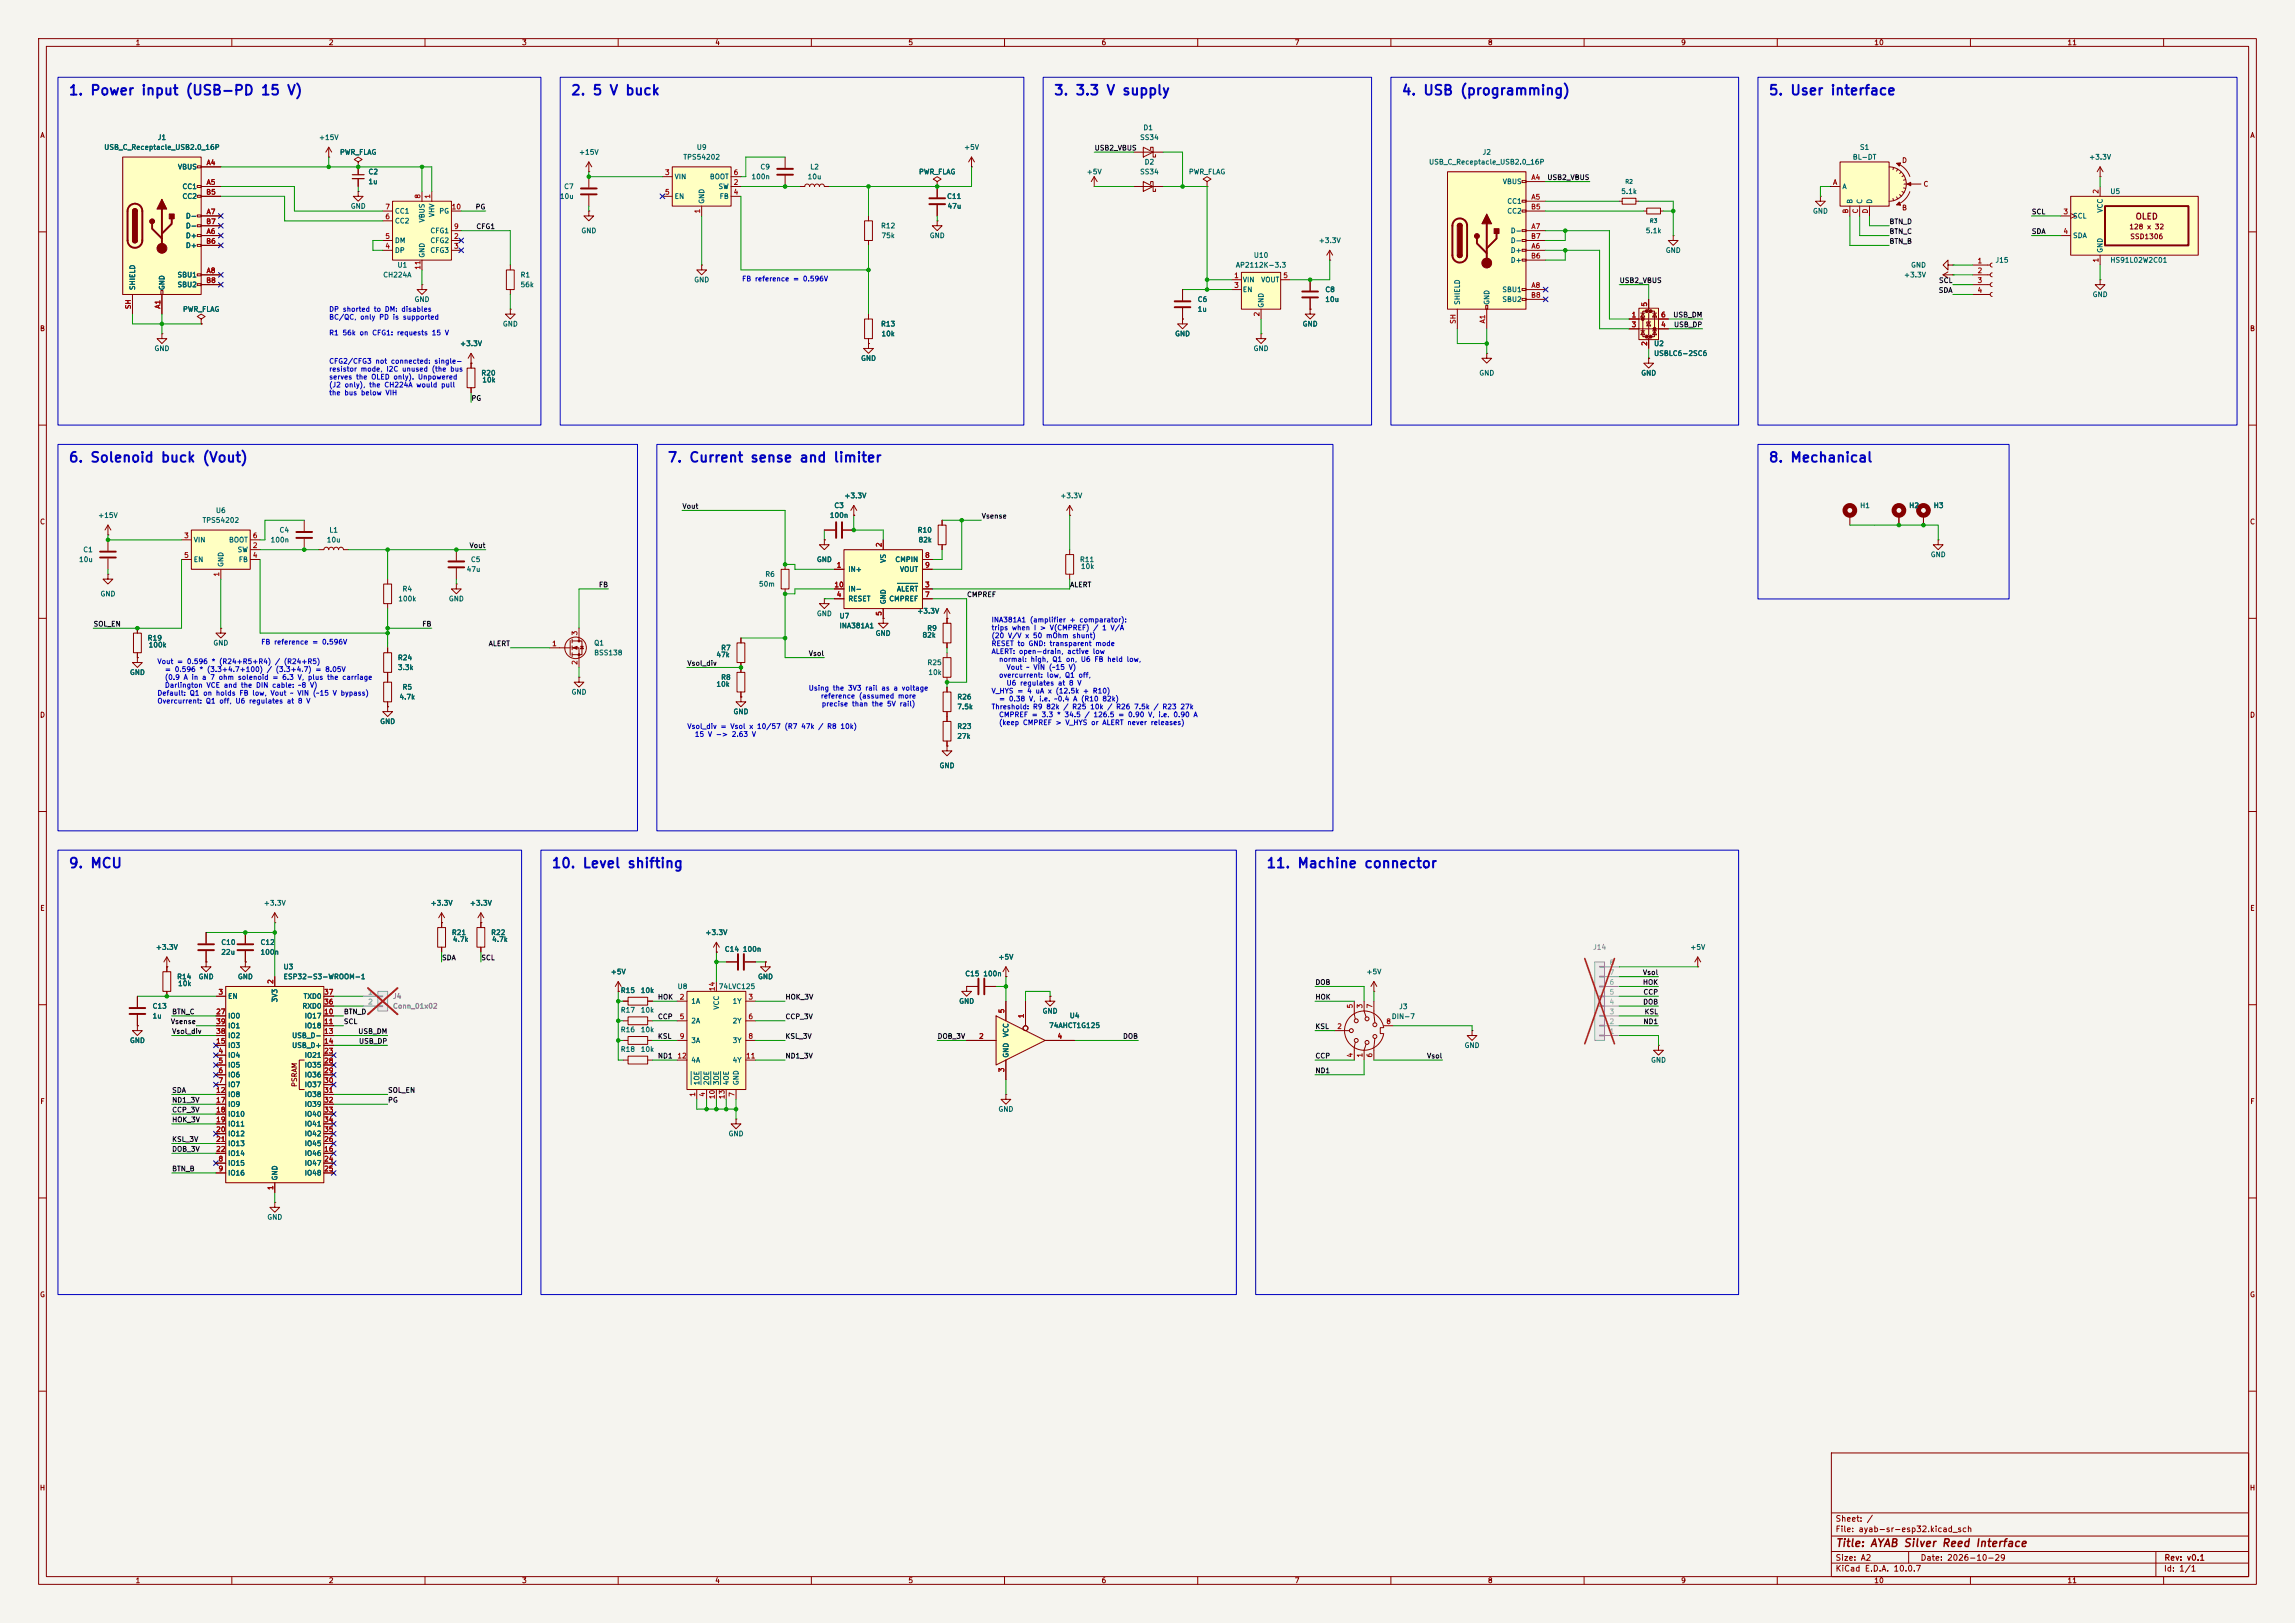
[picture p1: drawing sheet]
<svg xmlns="http://www.w3.org/2000/svg" width="594mm" height="420mm" viewBox="0 0 594 420" stroke-linecap="round" stroke-linejoin="round" font-family="sans-serif">
<defs><g id="words">
<g font-size="2.5" fill="#0000c2">
<text x="17.6" y="25.3">1. Power input (USB-PD 15 V)</text>
<text x="147.6" y="25.3">2. 5 V buck</text>
<text x="272.6" y="25.3">3. 3.3 V supply</text>
<text x="362.6" y="25.3">4. USB (programming)</text>
<text x="457.6" y="25.3">5. User interface</text>
<text x="17.6" y="120.3">6. Solenoid buck (Vout)</text>
<text x="172.6" y="120.3">7. Current sense and limiter</text>
<text x="457.6" y="120.3">8. Mechanical</text>
<text x="17.6" y="225.3">9. MCU</text>
<text x="142.6" y="225.3">10. Level shifting</text>
<text x="327.6" y="225.3">11. Machine connector</text>
</g>
<text font-size="2" fill="#840000" x="475" y="400.8">Title: AYAB Silver Reed Interface</text>
<g font-size="1.5" fill="#840000">
<text x="552.6" y="57.2">OLED</text>
<text x="475" y="394.1">Sheet: /</text>
<text x="475" y="396.8">File: ayab-sr-esp32.kicad_sch</text>
<text x="475" y="407">KiCad E.D.A. 10.0.7</text>
<text x="475" y="404.2">Size: A2</text>
<text x="497" y="404.2">Date: 2026-10-29</text>
<text x="560" y="407">Id: 1/1</text>
<text x="560.1" y="404.2">Rev: v0.1</text>
</g>
<g font-size="1.3" fill="#840000">
<text x="35" y="12">1</text>
<text x="85" y="12">2</text>
<text x="135" y="12">3</text>
<text x="185" y="12">4</text>
<text x="235" y="12">5</text>
<text x="285" y="12">6</text>
<text x="335" y="12">7</text>
<text x="385" y="12">8</text>
<text x="435" y="12">9</text>
<text x="485" y="12">10</text>
<text x="535" y="12">11</text>
<text x="10.3" y="36">A</text>
<text x="582.3" y="36">A</text>
<text x="492.2" y="42.5">D</text>
<text x="497.7" y="48.6">C</text>
<text x="492.2" y="54.7">B</text>
<text x="551" y="59.6">128 x 32</text>
<text x="551.2" y="62.2">SSD1306</text>
<text x="10.2" y="86">B</text>
<text x="582.2" y="86">B</text>
<text x="10.2" y="136">C</text>
<text x="582.2" y="136">C</text>
<text x="10.2" y="186">D</text>
<text x="582.2" y="186">D</text>
<text x="10.3" y="236">E</text>
<text x="582.3" y="236">E</text>
<text x="77.2" y="281.4" transform="rotate(-90 77.2 281.4)">PSRAM</text>
<text x="10.3" y="286">F</text>
<text x="582.3" y="286">F</text>
<text x="10.2" y="336">G</text>
<text x="582.2" y="336">G</text>
<text x="10.2" y="386">H</text>
<text x="582.2" y="386">H</text>
<text x="35" y="410">1</text>
<text x="85" y="410">2</text>
<text x="135" y="410">3</text>
<text x="185" y="410">4</text>
<text x="235" y="410">5</text>
<text x="285" y="410">6</text>
<text x="335" y="410">7</text>
<text x="385" y="410">8</text>
<text x="435" y="410">9</text>
<text x="485" y="410">10</text>
<text x="535" y="410">11</text>
</g>
<g font-size="1.3" fill="#006464">
<text x="295.8" y="34">D1</text>
<text x="26.8" y="39.1">USB_C_Receptacle_USB2.0_16P</text>
<text x="40.7" y="36.5">J1</text>
<text x="82.4" y="36.5">+15V</text>
<text x="87.9" y="40.3">PWR_FLAG</text>
<text x="149.7" y="40.3">+15V</text>
<text x="176.7" y="41.6">TPS54202</text>
<text x="180.2" y="39.1">U9</text>
<text x="249.4" y="39.1">+5V</text>
<text x="295" y="36.5">SS34</text>
<text x="383.6" y="40.3">J2</text>
<text x="479.4" y="41.6">BL-DT</text>
<text x="481.3" y="39.1">S1</text>
<text x="540.6" y="41.6">+3.3V</text>
<text x="45.9" y="44.1">VBUS</text>
<text x="95.2" y="45.4">C2</text>
<text x="95.2" y="48">1u</text>
<text x="174.5" y="46.7">VIN</text>
<text x="183.6" y="46.7">BOOT</text>
<text x="194.4" y="46.7">100n</text>
<text x="196.7" y="44.1">C9</text>
<text x="208.9" y="46.7">10u</text>
<text x="209.6" y="44.1">L2</text>
<text x="237.7" y="45.4">PWR_FLAG</text>
<text x="281.1" y="45.4">+5V</text>
<text x="295" y="45.4">SS34</text>
<text x="296.1" y="42.9">D2</text>
<text x="307.6" y="45.4">PWR_FLAG</text>
<text x="369.7" y="42.9">USB_C_Receptacle_USB2.0_16P</text>
<text x="388.8" y="48">VBUS</text>
<text x="47.1" y="49.2">CC1</text>
<text x="47.1" y="51.8">CC2</text>
<text x="144.8" y="51.8">10u</text>
<text x="145.9" y="49.2">C7</text>
<text x="174.5" y="51.8">EN</text>
<text x="182.6" y="52.9" transform="rotate(-90 182.6 52.9)">GND</text>
<text x="185.8" y="49.2">SW</text>
<text x="186.1" y="51.8">FB</text>
<text x="245" y="51.8">C11</text>
<text x="390" y="53">CC1</text>
<text x="419.5" y="50.5">5.1k</text>
<text x="476.7" y="49.2">A</text>
<text x="479.8" y="52.9" transform="rotate(-90 479.8 52.9)">B</text>
<text x="482.3" y="52.9" transform="rotate(-90 482.3 52.9)">C</text>
<text x="484.8" y="52.9" transform="rotate(-90 484.8 52.9)">D</text>
<text x="546.1" y="50.5">U5</text>
<text x="48" y="56.8">D-</text>
<text x="48" y="59.4">D-</text>
<text x="90.6" y="54.3">GND</text>
<text x="102.1" y="58.1">CC2</text>
<text x="102.1" y="55.6">CC1</text>
<text x="110.2" y="57.7" transform="rotate(-90 110.2 57.7)">VBUS</text>
<text x="112.7" y="56.3" transform="rotate(-90 112.7 56.3)">VHV</text>
<text x="113.6" y="55.6">PG</text>
<text x="227.9" y="59.4">R12</text>
<text x="245.1" y="54.3">47u</text>
<text x="390" y="55.6">CC2</text>
<text x="469.1" y="55.6">GND</text>
<text x="536.4" y="56.8">SCL</text>
<text x="544.5" y="55.2" transform="rotate(-90 544.5 55.2)">VCC</text>
<text x="48" y="61.9">D+</text>
<text x="48" y="64.5">D+</text>
<text x="102.1" y="65.7">DP</text>
<text x="102.1" y="63.2">DM</text>
<text x="111.3" y="63.2">CFG2</text>
<text x="111.3" y="65.7">CFG3</text>
<text x="111.3" y="60.7">CFG1</text>
<text x="150.3" y="60.7">GND</text>
<text x="228" y="61.9">75k</text>
<text x="240.5" y="61.9">GND</text>
<text x="341.2" y="63.2">+3.3V</text>
<text x="390.9" y="65.7">D+</text>
<text x="390.9" y="60.7">D-</text>
<text x="390.9" y="63.2">D-</text>
<text x="425.8" y="60.7">5.1k</text>
<text x="431" y="65.7">GND</text>
<text x="536.4" y="61.9">SDA</text>
<text x="544.5" y="65.6" transform="rotate(-90 544.5 65.6)">GND</text>
<text x="102.7" y="69.5">U1</text>
<text x="110.2" y="66.8" transform="rotate(-90 110.2 66.8)">GND</text>
<text x="319.7" y="69.5">AP2112K-3.3</text>
<text x="324.4" y="67">U10</text>
<text x="390.9" y="68.3">D+</text>
<text x="494.5" y="69.5">GND</text>
<text x="516.3" y="68.3">J15</text>
<text x="546.1" y="68.3">HS91L02W2C01</text>
<text x="35.3" y="75.2" transform="rotate(-90 35.3 75.2)">SHIELD</text>
<text x="42.9" y="75.2" transform="rotate(-90 42.9 75.2)">GND</text>
<text x="45.8" y="72.1">SBU1</text>
<text x="45.8" y="74.6">SBU2</text>
<text x="99" y="72.1">CH224A</text>
<text x="134.6" y="72.1">R1</text>
<text x="134.6" y="74.6">56k</text>
<text x="179.5" y="73.4">GND</text>
<text x="321.5" y="73.4">VIN</text>
<text x="321.5" y="75.9">EN</text>
<text x="326.3" y="73.4">VOUT</text>
<text x="342.9" y="75.9">C8</text>
<text x="388.7" y="75.9">SBU1</text>
<text x="492.7" y="72.1">+3.3V</text>
<text x="541.5" y="77.2">GND</text>
<text x="47.2" y="81">PWR_FLAG</text>
<text x="107.2" y="78.4">GND</text>
<text x="309.9" y="78.4">C6</text>
<text x="309.9" y="81">1u</text>
<text x="327.4" y="79.8" transform="rotate(-90 327.4 79.8)">GND</text>
<text x="342.9" y="78.4">10u</text>
<text x="378.2" y="79" transform="rotate(-90 378.2 79)">SHIELD</text>
<text x="385.8" y="79" transform="rotate(-90 385.8 79)">GND</text>
<text x="388.7" y="78.4">SBU2</text>
<text x="119" y="89.9">+3.3V</text>
<text x="130" y="84.8">GND</text>
<text x="227.9" y="84.8">R13</text>
<text x="228" y="87.3">10k</text>
<text x="304" y="87.3">GND</text>
<text x="337" y="84.8">GND</text>
<text x="428" y="89.9">U2</text>
<text x="39.8" y="91.1">GND</text>
<text x="222.7" y="93.7">GND</text>
<text x="324.3" y="91.1">GND</text>
<text x="428" y="92.4">USBLC6-2SC6</text>
<text x="124.4" y="97.5">R20</text>
<text x="124.7" y="99.3">10k</text>
<text x="382.7" y="97.5">GND</text>
<text x="424.7" y="97.5">GND</text>
<text x="215.8" y="131.8">C3</text>
<text x="218.4" y="129.2">+3.3V</text>
<text x="274.3" y="129.2">+3.3V</text>
<text x="481.3" y="131.8">H1</text>
<text x="494" y="131.8">H2</text>
<text x="500.4" y="131.8">H3</text>
<text x="25.3" y="134.3">+15V</text>
<text x="52.3" y="135.6">TPS54202</text>
<text x="55.8" y="133">U6</text>
<text x="214.7" y="134.3">100n</text>
<text x="21.4" y="143.2">C1</text>
<text x="50" y="140.7">VIN</text>
<text x="59.1" y="140.7">BOOT</text>
<text x="61.4" y="143.2">SW</text>
<text x="69.9" y="140.7">100n</text>
<text x="72.2" y="138.1">C4</text>
<text x="84.4" y="140.7">10u</text>
<text x="85.1" y="138.1">L1</text>
<text x="237.4" y="138.1">R10</text>
<text x="237.6" y="140.7">82k</text>
<text x="20.3" y="145.7">10u</text>
<text x="50" y="145.7">EN</text>
<text x="58.1" y="146.8" transform="rotate(-90 58.1 146.8)">GND</text>
<text x="61.7" y="145.7">FB</text>
<text x="120.7" y="148.3">47u</text>
<text x="121.7" y="145.7">C5</text>
<text x="197.9" y="149.6">R6</text>
<text x="211.3" y="145.7">GND</text>
<text x="219.4" y="148.3">IN+</text>
<text x="229.6" y="145.8" transform="rotate(-90 229.6 145.8)">VS</text>
<text x="231.6" y="145.7">CMPIN</text>
<text x="232.8" y="148.3">VOUT</text>
<text x="279.4" y="145.7">R11</text>
<text x="279.6" y="147.5">10k</text>
<text x="499.6" y="144.5">GND</text>
<text x="25.9" y="154.6">GND</text>
<text x="103" y="155.9">100k</text>
<text x="104" y="153.4">R4</text>
<text x="116" y="155.9">GND</text>
<text x="196.3" y="152.1">50m</text>
<text x="219.4" y="155.9">RESET</text>
<text x="219.4" y="153.4">IN-</text>
<text x="230" y="155.9">CMPREF</text>
<text x="232" y="153.4">ALERT</text>
<text x="211.3" y="159.7">GND</text>
<text x="217.2" y="160.3">U7</text>
<text x="229.6" y="156.5" transform="rotate(-90 229.6 156.5)">GND</text>
<text x="237.3" y="159.1">+3.3V</text>
<text x="38.1" y="166.1">R19</text>
<text x="38.3" y="167.8">100k</text>
<text x="55.1" y="167.3">GND</text>
<text x="153.7" y="167.3">Q1</text>
<text x="217.2" y="162.9">INA381A1</text>
<text x="226.5" y="164.8">GND</text>
<text x="238.6" y="165.3">82k</text>
<text x="239.9" y="163.5">R9</text>
<text x="102.9" y="171.1">R24</text>
<text x="102.9" y="173.7">3.3k</text>
<text x="153.7" y="169.9">BSS138</text>
<text x="185.3" y="170.4">47k</text>
<text x="186.5" y="168.6">R7</text>
<text x="239.9" y="172.4">R25</text>
<text x="33.5" y="175">GND</text>
<text x="104" y="178.8">R5</text>
<text x="185.3" y="178">10k</text>
<text x="186.5" y="176.2">R8</text>
<text x="240.2" y="175">10k</text>
<text x="103.3" y="181.3">4.7k</text>
<text x="147.8" y="180">GND</text>
<text x="189.7" y="185.1">GND</text>
<text x="247.6" y="181.3">R26</text>
<text x="247.6" y="183.8">7.5k</text>
<text x="98.3" y="187.7">GND</text>
<text x="247.6" y="188.9">R23</text>
<text x="247.6" y="191.5">27k</text>
<text x="243" y="199.1">GND</text>
<text x="68.2" y="234.6">+3.3V</text>
<text x="111.3" y="234.6">+3.3V</text>
<text x="121.5" y="234.6">+3.3V</text>
<text x="57.1" y="244.8">C10</text>
<text x="67.3" y="244.8">C12</text>
<text x="116.8" y="242.3">R21</text>
<text x="117.1" y="244">4.7k</text>
<text x="127" y="242.3">R22</text>
<text x="127.2" y="244">4.7k</text>
<text x="182.5" y="242.3">+3.3V</text>
<text x="40.2" y="246.1">+3.3V</text>
<text x="57.1" y="247.3">22u</text>
<text x="67.3" y="247.3">100n</text>
<text x="73.2" y="251.2">U3</text>
<text x="187.5" y="246.6">C14</text>
<text x="192.1" y="246.6">100n</text>
<text x="258.3" y="248.6">+5V</text>
<text x="437.4" y="246.1">+5V</text>
<text x="45.7" y="253.7">R14</text>
<text x="46" y="255.5">10k</text>
<text x="51.3" y="253.7">GND</text>
<text x="61.4" y="253.7">GND</text>
<text x="73.2" y="253.7">ESP32-S3-WROOM-1</text>
<text x="158" y="252.4">+5V</text>
<text x="160.5" y="257.2">R15</text>
<text x="165.7" y="257.2">10k</text>
<text x="175.2" y="256.2">U8</text>
<text x="185.9" y="256.2">74LVC125</text>
<text x="196.1" y="253.7">GND</text>
<text x="249.7" y="252.9">C15</text>
<text x="254.4" y="252.9">100n</text>
<text x="353.5" y="252.4">+5V</text>
<text x="39.4" y="261.3">C13</text>
<text x="39.4" y="263.9">1u</text>
<text x="58.9" y="258.8">EN</text>
<text x="58.9" y="263.9">IO0</text>
<text x="72.1" y="259.5" transform="rotate(-90 72.1 259.5)">3V3</text>
<text x="78.1" y="261.3">RXD0</text>
<text x="78.4" y="258.8">TXD0</text>
<text x="78.7" y="263.9">IO17</text>
<text x="160.5" y="262.3">R17</text>
<text x="165.7" y="262.3">10k</text>
<text x="178.8" y="260">1A</text>
<text x="186.4" y="261.4" transform="rotate(-90 186.4 261.4)">VCC</text>
<text x="189.5" y="260">1Y</text>
<text x="248.1" y="260">GND</text>
<text x="269.7" y="262.6">GND</text>
<text x="276.7" y="263.8">U4</text>
<text x="360.1" y="264">DIN-7</text>
<text x="362" y="261.4">J3</text>
<text x="58.9" y="268.9">IO2</text>
<text x="58.9" y="266.4">IO1</text>
<text x="75.5" y="268.9">USB_D-</text>
<text x="78.7" y="266.4">IO18</text>
<text x="160.5" y="267.4">R16</text>
<text x="165.7" y="267.4">10k</text>
<text x="178.8" y="265.1">2A</text>
<text x="189.5" y="265.1">2Y</text>
<text x="261.3" y="268.5" transform="rotate(-90 261.3 268.5)">VCC</text>
<text x="271.4" y="266.3">74AHCT1G125</text>
<text x="33.5" y="270.2">GND</text>
<text x="58.9" y="274">IO4</text>
<text x="58.9" y="271.5">IO3</text>
<text x="75.5" y="271.5">USB_D+</text>
<text x="78.7" y="274">IO21</text>
<text x="160.5" y="272.5">R18</text>
<text x="165.7" y="272.5">10k</text>
<text x="178.8" y="270.2">3A</text>
<text x="178.8" y="275.3">4A</text>
<text x="189.5" y="270.2">3Y</text>
<text x="189.5" y="275.3">4Y</text>
<text x="261.3" y="273.8" transform="rotate(-90 261.3 273.8)">GND</text>
<text x="378.9" y="271.5">GND</text>
<text x="427.2" y="275.3">GND</text>
<text x="58.9" y="276.6">IO5</text>
<text x="58.9" y="279.1">IO6</text>
<text x="58.9" y="281.6">IO7</text>
<text x="78.7" y="276.6">IO35</text>
<text x="78.7" y="279.1">IO36</text>
<text x="78.7" y="281.6">IO37</text>
<text x="181.3" y="281" transform="rotate(-90 181.3 281)">1OE</text>
<text x="183.8" y="281" transform="rotate(-90 183.8 281)">2OE</text>
<text x="186.4" y="281" transform="rotate(-90 186.4 281)">3OE</text>
<text x="188.9" y="281" transform="rotate(-90 188.9 281)">4OE</text>
<text x="191.5" y="281" transform="rotate(-90 191.5 281)">GND</text>
<text x="58.9" y="284.2">IO8</text>
<text x="58.9" y="286.7">IO9</text>
<text x="78.7" y="284.2">IO38</text>
<text x="78.7" y="286.7">IO39</text>
<text x="258.3" y="288">GND</text>
<text x="58.9" y="289.3">IO10</text>
<text x="58.9" y="291.8">IO11</text>
<text x="78.7" y="289.3">IO40</text>
<text x="78.7" y="291.8">IO41</text>
<text x="58.9" y="294.3">IO12</text>
<text x="58.9" y="296.9">IO13</text>
<text x="58.9" y="299.4">IO14</text>
<text x="78.7" y="299.4">IO46</text>
<text x="78.7" y="296.9">IO45</text>
<text x="78.7" y="294.3">IO42</text>
<text x="188.4" y="294.3">GND</text>
<text x="58.9" y="302">IO15</text>
<text x="58.9" y="304.5">IO16</text>
<text x="72.1" y="305.6" transform="rotate(-90 72.1 305.6)">GND</text>
<text x="78.7" y="302">IO47</text>
<text x="78.7" y="304.5">IO48</text>
<text x="69.1" y="315.9">GND</text>
</g>
<g font-size="1.3" fill="#0f0f0f">
<text x="283.2" y="39.2">USB2_VBUS</text>
<text x="400.4" y="46.9">USB2_VBUS</text>
<text x="123" y="54.5">PG</text>
<text x="123.2" y="59.6">CFG1</text>
<text x="488.9" y="58.3">BTN_D</text>
<text x="525.8" y="55.8">SCL</text>
<text x="488.9" y="60.8">BTN_C</text>
<text x="488.9" y="63.4">BTN_B</text>
<text x="525.8" y="60.8">SDA</text>
<text x="419.1" y="73.5">USB2_VBUS</text>
<text x="501.7" y="76.1">SDA</text>
<text x="501.7" y="73.5">SCL</text>
<text x="433" y="82.4">USB_DM</text>
<text x="433.1" y="85">USB_DP</text>
<text x="121.9" y="104">PG</text>
<text x="176.5" y="132">Vout</text>
<text x="254" y="134.5">Vsense</text>
<text x="121.4" y="142.1">Vout</text>
<text x="154.9" y="152.3">FB</text>
<text x="250.2" y="154.8">CMPREF</text>
<text x="276.8" y="152.3">ALERT</text>
<text x="24.1" y="162.4">SOL_EN</text>
<text x="109.2" y="162.4">FB</text>
<text x="126.3" y="167.5">ALERT</text>
<text x="177.8" y="172.6">Vsol_div</text>
<text x="209.2" y="170.1">Vsol</text>
<text x="114.3" y="248.8">SDA</text>
<text x="124.4" y="248.8">SCL</text>
<text x="340.3" y="255.1">DOB</text>
<text x="425.1" y="255.1">HOK</text>
<text x="425.1" y="252.6">Vsol</text>
<text x="425.2" y="257.7">CCP</text>
<text x="44.4" y="262.8">BTN_C</text>
<text x="88.9" y="262.8">BTN_D</text>
<text x="170.2" y="259">HOK</text>
<text x="203.2" y="259">HOK_3V</text>
<text x="340.3" y="259">HOK</text>
<text x="425.2" y="260.2">DOB</text>
<text x="425.5" y="262.8">KSL</text>
<text x="44.1" y="265.3">Vsense</text>
<text x="44.4" y="267.8">Vsol_div</text>
<text x="88.9" y="265.3">SCL</text>
<text x="92.6" y="267.8">USB_DM</text>
<text x="170.2" y="269.1">KSL</text>
<text x="170.2" y="264">CCP</text>
<text x="203.2" y="264">CCP_3V</text>
<text x="203.2" y="269.1">KSL_3V</text>
<text x="242.5" y="269.1">DOB_3V</text>
<text x="290.5" y="269.1">DOB</text>
<text x="340.3" y="266.6">KSL</text>
<text x="425.2" y="265.3">ND1</text>
<text x="92.8" y="270.4">USB_DP</text>
<text x="170.2" y="274.2">ND1</text>
<text x="203.2" y="274.2">ND1_3V</text>
<text x="340.3" y="274.2">CCP</text>
<text x="369.2" y="274.2">Vsol</text>
<text x="340.3" y="278">ND1</text>
<text x="44.4" y="285.6">ND1_3V</text>
<text x="44.4" y="283.1">SDA</text>
<text x="100.3" y="285.6">PG</text>
<text x="100.3" y="283.1">SOL_EN</text>
<text x="44.4" y="290.7">HOK_3V</text>
<text x="44.4" y="288.2">CCP_3V</text>
<text x="44.4" y="298.3">DOB_3V</text>
<text x="44.4" y="295.8">KSL_3V</text>
<text x="44.4" y="303.4">BTN_B</text>
</g>
<g font-size="1.3" fill="#a90000">
<text x="53.3" y="43">A4</text>
<text x="172" y="45.6">3</text>
<text x="189.8" y="45.6">6</text>
<text x="396.2" y="46.9">A4</text>
<text x="53.2" y="50.7">B5</text>
<text x="53.3" y="48.1">A5</text>
<text x="109.1" y="51.5" transform="rotate(-90 109.1 51.5)">8</text>
<text x="111.6" y="51.5" transform="rotate(-90 111.6 51.5)">1</text>
<text x="172" y="50.7">5</text>
<text x="189.8" y="48.1">2</text>
<text x="189.8" y="50.7">4</text>
<text x="396.2" y="51.9">A5</text>
<text x="474.3" y="48.1">A</text>
<text x="543.4" y="50.3" transform="rotate(-90 543.4 50.3)">2</text>
<text x="53.2" y="58.3">B7</text>
<text x="53.3" y="55.7">A7</text>
<text x="99.6" y="57">6</text>
<text x="99.6" y="54.5">7</text>
<text x="116.8" y="54.5">10</text>
<text x="117.4" y="59.6">9</text>
<text x="181.5" y="55.3" transform="rotate(-90 181.5 55.3)">1</text>
<text x="396.1" y="54.5">B5</text>
<text x="396.2" y="59.6">A7</text>
<text x="478.7" y="55.4" transform="rotate(-90 478.7 55.4)">B</text>
<text x="481.2" y="55.4" transform="rotate(-90 481.2 55.4)">C</text>
<text x="483.7" y="55.4" transform="rotate(-90 483.7 55.4)">D</text>
<text x="533.9" y="55.7">3</text>
<text x="53.2" y="63.4">B6</text>
<text x="53.3" y="60.8">A6</text>
<text x="99.6" y="64.6">4</text>
<text x="99.6" y="62.1">5</text>
<text x="117.4" y="62.1">2</text>
<text x="117.4" y="64.6">3</text>
<text x="396.1" y="62.1">B7</text>
<text x="396.2" y="64.6">A6</text>
<text x="533.9" y="60.8">4</text>
<text x="53.3" y="71">A8</text>
<text x="109.1" y="69.9" transform="rotate(-90 109.1 69.9)">11</text>
<text x="396.1" y="67.2">B6</text>
<text x="511.7" y="68.4">1</text>
<text x="511.7" y="71">2</text>
<text x="543.4" y="68" transform="rotate(-90 543.4 68)">1</text>
<text x="53.2" y="73.5">B8</text>
<text x="319.3" y="72.3">1</text>
<text x="319.3" y="74.8">3</text>
<text x="332" y="72.3">5</text>
<text x="396.1" y="77.3">B8</text>
<text x="396.2" y="74.8">A8</text>
<text x="511.7" y="73.5">3</text>
<text x="511.7" y="76.1">4</text>
<text x="34.2" y="80.1" transform="rotate(-90 34.2 80.1)">SH</text>
<text x="41.8" y="80" transform="rotate(-90 41.8 80)">A1</text>
<text x="326.3" y="82" transform="rotate(-90 326.3 82)">2</text>
<text x="377.1" y="83.9" transform="rotate(-90 377.1 83.9)">SH</text>
<text x="384.7" y="83.8" transform="rotate(-90 384.7 83.8)">A1</text>
<text x="422.2" y="82.4">1</text>
<text x="426.6" y="79.5" transform="rotate(-90 426.6 79.5)">5</text>
<text x="429.8" y="82.4">6</text>
<text x="422.2" y="85">3</text>
<text x="426.6" y="89.6" transform="rotate(-90 426.6 89.6)">2</text>
<text x="429.8" y="85">4</text>
<text x="47.5" y="139.6">3</text>
<text x="65.3" y="142.1">2</text>
<text x="65.3" y="139.6">6</text>
<text x="228.5" y="141.7" transform="rotate(-90 228.5 141.7)">2</text>
<text x="47.5" y="144.6">5</text>
<text x="57" y="149.3" transform="rotate(-90 57 149.3)">1</text>
<text x="65.3" y="144.6">4</text>
<text x="216.4" y="147.2">1</text>
<text x="239.3" y="144.6">8</text>
<text x="239.3" y="147.2">9</text>
<text x="215.8" y="152.3">10</text>
<text x="216.4" y="154.8">4</text>
<text x="239.3" y="152.3">3</text>
<text x="239.3" y="154.8">7</text>
<text x="228.5" y="159.5" transform="rotate(-90 228.5 159.5)">5</text>
<text x="142.8" y="167.5">1</text>
<text x="149.7" y="164.6" transform="rotate(-90 149.7 164.6)">3</text>
<text x="149.7" y="172.2" transform="rotate(-90 149.7 172.2)">2</text>
<text x="56.4" y="257.7">3</text>
<text x="71" y="254.7" transform="rotate(-90 71 254.7)">2</text>
<text x="83.8" y="257.7">37</text>
<text x="185.3" y="256.6" transform="rotate(-90 185.3 256.6)">14</text>
<text x="55.8" y="262.8">27</text>
<text x="83.8" y="262.8">10</text>
<text x="83.8" y="260.2">36</text>
<text x="175.8" y="258.9">2</text>
<text x="193.6" y="258.9">3</text>
<text x="260.2" y="262.4" transform="rotate(-90 260.2 262.4)">5</text>
<text x="265.3" y="263.6" transform="rotate(-90 265.3 263.6)">1</text>
<text x="350.4" y="261.1" transform="rotate(-90 350.4 261.1)">5</text>
<text x="352.9" y="261.1" transform="rotate(-90 352.9 261.1)">3</text>
<text x="355.5" y="261.1" transform="rotate(-90 355.5 261.1)">7</text>
<text x="55.8" y="267.8">38</text>
<text x="55.8" y="265.3">39</text>
<text x="83.8" y="265.3">11</text>
<text x="83.8" y="267.8">13</text>
<text x="175.8" y="264">5</text>
<text x="175.8" y="269.1">9</text>
<text x="193.6" y="264">6</text>
<text x="193.6" y="269.1">8</text>
<text x="253.3" y="269.1">2</text>
<text x="273.6" y="269.1">4</text>
<text x="346" y="266.6">2</text>
<text x="358.7" y="265.3">8</text>
<text x="55.8" y="270.4">15</text>
<text x="56.4" y="272.9">4</text>
<text x="56.4" y="275.5">5</text>
<text x="83.8" y="270.4">14</text>
<text x="83.8" y="272.9">23</text>
<text x="83.8" y="275.5">28</text>
<text x="175.2" y="274.2">12</text>
<text x="193" y="274.2">11</text>
<text x="350.4" y="273.8" transform="rotate(-90 350.4 273.8)">4</text>
<text x="352.9" y="273.8" transform="rotate(-90 352.9 273.8)">1</text>
<text x="355.5" y="273.8" transform="rotate(-90 355.5 273.8)">6</text>
<text x="56.4" y="278">6</text>
<text x="56.4" y="280.5">7</text>
<text x="83.8" y="278">29</text>
<text x="83.8" y="280.5">30</text>
<text x="260.2" y="277.6" transform="rotate(-90 260.2 277.6)">3</text>
<text x="55.8" y="283.1">12</text>
<text x="55.8" y="285.6">17</text>
<text x="83.8" y="283.1">31</text>
<text x="83.8" y="285.6">32</text>
<text x="180.2" y="283.9" transform="rotate(-90 180.2 283.9)">1</text>
<text x="182.7" y="283.9" transform="rotate(-90 182.7 283.9)">4</text>
<text x="185.3" y="284.5" transform="rotate(-90 185.3 284.5)">10</text>
<text x="187.8" y="284.5" transform="rotate(-90 187.8 284.5)">13</text>
<text x="190.4" y="283.9" transform="rotate(-90 190.4 283.9)">7</text>
<text x="55.8" y="288.2">18</text>
<text x="55.8" y="290.7">19</text>
<text x="55.8" y="293.2">20</text>
<text x="83.8" y="288.2">33</text>
<text x="83.8" y="290.7">34</text>
<text x="83.8" y="293.2">35</text>
<text x="55.8" y="295.8">21</text>
<text x="55.8" y="298.3">22</text>
<text x="83.8" y="298.3">16</text>
<text x="83.8" y="295.8">26</text>
<text x="56.4" y="300.9">8</text>
<text x="56.4" y="303.4">9</text>
<text x="83.8" y="300.9">24</text>
<text x="83.8" y="303.4">25</text>
<text x="71" y="308.1" transform="rotate(-90 71 308.1)">1</text>
</g>
<g font-size="1.3" fill="#0000c2">
<text x="191.9" y="73.1">FB reference = 0.596V</text>
<text x="85.1" y="81">DP shorted to DM: disables</text>
<text x="85.1" y="83">BC/QC, only PD is supported</text>
<text x="85.1" y="87.1">R1 56k on CFG1: requests 15 V</text>
<text x="85.1" y="94.4">CFG2/CFG3 not connected: single-</text>
<text x="85.1" y="96.5">resistor mode, I2C unused (the bus</text>
<text x="85.1" y="98.5">serves the OLED only). Unpowered</text>
<text x="85.1" y="100.5">(J2 only), the CH224A would pull</text>
<text x="85.1" y="102.6">the bus below VIH</text>
<text x="256.5" y="161.4">INA381A1 (amplifier + comparator):</text>
<text x="67.5" y="167.1">FB reference = 0.596V</text>
<text x="256.5" y="163.4">trips when I &gt; V(CMPREF) / 1 V/A</text>
<text x="256.5" y="165.4">(20 V/V x 50 mOhm shunt)</text>
<text x="256.5" y="167.5">RESET to GND: transparent mode</text>
<text x="40.6" y="172.1">Vout = 0.596 * (R24+R5+R4) / (R24+R5)</text>
<text x="256.5" y="169.5">ALERT: open-drain, active low</text>
<text x="258.4" y="171.6">normal: high, Q1 on, U6 FB held low,</text>
<text x="260.4" y="173.6">Vout ~ VIN (~15 V)</text>
<text x="42.5" y="174.2">= 0.596 * (3.3+4.7+100) / (3.3+4.7) = 8.05V</text>
<text x="42.5" y="176.2">(0.9 A in a 7 ohm solenoid = 6.3 V, plus the carriage</text>
<text x="42.5" y="178.3">Darlington VCE and the DIN cable: ~8 V)</text>
<text x="209.2" y="179">Using the 3V3 rail as a voltage</text>
<text x="256.5" y="179.8">V_HYS = 4 uA x (12.5k + R10)</text>
<text x="258.4" y="175.7">overcurrent: low, Q1 off,</text>
<text x="260.4" y="177.7">U6 regulates at 8 V</text>
<text x="40.6" y="180.3">Default: Q1 on holds FB low, Vout ~ VIN (~15 V bypass)</text>
<text x="40.6" y="182.4">Overcurrent: Q1 off, U6 regulates at 8 V</text>
<text x="212.3" y="181.1">reference (assumed more</text>
<text x="212.6" y="183.1">precise than the 5V rail)</text>
<text x="256.5" y="183.8">Threshold: R9 82k / R25 10k / R26 7.5k / R23 27k</text>
<text x="258.4" y="181.8">= 0.38 V, i.e. ~0.4 A (R10 82k)</text>
<text x="258.4" y="185.9">CMPREF = 3.3 * 34.5 / 126.5 = 0.90 V, i.e. 0.90 A</text>
<text x="177.8" y="188.9">Vsol_div = Vsol x 10/57 (R7 47k / R8 10k)</text>
<text x="179.7" y="191">15 V -&gt; 2.63 V</text>
<text x="258.4" y="187.9">(keep CMPREF &gt; V_HYS or ALERT never releases)</text>
</g>
<g font-size="1.3" fill="#939391">
<text x="412.2" y="246.1">J14</text>
<text x="101.6" y="258.8">J4</text>
<text x="101.6" y="261.3">Conn_01x02</text>
</g>
<g font-size="1.3" fill="#a5a4a2">
<text x="416.5" y="250.1">8</text>
<text x="95.2" y="257.7">1</text>
<text x="416.5" y="257.7">5</text>
<text x="416.5" y="255.1">6</text>
<text x="416.5" y="252.6">7</text>
<text x="95.2" y="260.2">2</text>
<text x="416.5" y="262.8">3</text>
<text x="416.5" y="260.2">4</text>
<text x="416.5" y="267.8">1</text>
<text x="416.5" y="265.3">2</text>
</g>
<g font-size="1" fill="#006464">
<text x="420.5" y="47.8">R2</text>
<text x="426.9" y="57.9">R3</text>
</g>
</g></defs>
<path d="M0 0h594v420h-594z" fill="#f5f4ef" stroke="#f5f4ef" stroke-width=".26"/>
<g fill="none" stroke="#840000" stroke-width=".26">
<path d="M10 10h574v400h-574zM12 12h570v396h-570zM60 10v2M110 10v2M160 10v2M210 10v2M260 10v2M310 10v2M360 10v2M410 10v2M460 10v2M510 10v2"/>
<path d="M560 10v2M242.6 47l1-.6-1-.7-1 .7 1 .6v1.3M242.6 48.3h.1M242.6 48.3v2.8M242.6 53.1v2.8M10 60h2M582 60h2M10 110h2M582 110h2M27.9 138.4h.1M27.9 135.9l-.7 1.3M27.9 135.9l.8 1.3"/>
<path d="M27.9 135.9v2.5M99.3 151.1h2v5.1h-2zM100.3 149.9v1.2M100.3 156.2v1.3M118.1 151.1v1.3h-1.3l1.3 1.3 1.3-1.3h-1.3M118.1 151.1h.1M118.1 142.2v2.8M118.1 147.1v2.8M10 160h2M582 160h2M10 210h2M582 210h2"/>
<path d="M10 260h2M582 260h2M10 310h2M582 310h2M10 360h2M474 376h108v32h-108zM582 360h2M474 397.5h108M474 391.5h108M60 408v2M110 408v2M160 408v2"/>
<path d="M210 408v2M260 408v2M310 408v2M360 408v2M410 408v2M460 408v2M474 404.5h108M474 401.5h108M494 401.5v3M510 408v2M558 401.5v6.5M560 408v2"/>
</g>
<path d="M240.5 51.3h4.1M240.5 52.8h4.1M116.1 145.3h4M116.1 146.8h4" fill="none" stroke="#840000" stroke-width=".51"/>
<path d="M49.5 137.2h15.3v10.1h-15.3z" fill="#ffffc2"/>
<g fill="none" stroke="#840000" stroke-width=".26">
<path d="M242.6 57.2v1.2h-1.3l1.3 1.3 1.2-1.3h-1.2M242.6 57.2h.1M312.4 47l1-.6-1-.7-1 .7 1 .6v1.3M312.4 48.3h.1M306.1 82.6v1.2h1.2l-1.2 1.3-1.3-1.3h1.3M306.1 82.6h.1M339.1 80v1.3h1.3l-1.3 1.3-1.3-1.3h1.3M339.1 80h.1M27.9 139.7v2.8M47 139.7h2.5M49.5 137.2h15.3v10.1h-15.3zM64.8 139.7h2.5"/>
<path d="M27.9 144.5v2.8M47 144.8h2.5M57.1 147.3v2.6M64.8 142.2h2.5M64.8 144.8h2.5M142.2 167.6h5.4M147.6 165.7v3.8M148.1 165.9h2.5v3.5h-2.5M148.1 167.6h1.8v5.1M148.1 165.4v1M148.1 167.1v1M148.1 168.9v1"/>
<path d="M149.9 175.3v1.2h-1.3l1.3 1.3 1.2-1.3h-1.2M149.9 175.3h.1M149.9 162.6v3.3M150.2 167.3h.8M150.6 167.3l.4 .6h-.8z"/>
<circle cx="149" cy="167.6" r="2.79"/>
</g>
<path d="M25.9 142.7h4.1M25.9 144.3h4.1" fill="none" stroke="#840000" stroke-width=".51"/>
<g fill="#840000" stroke="#840000" stroke-width=".26">
<path d="M148.3 167.6l1.1-.3v.7z"/>
<circle cx="149.9" cy="165.9" r=".25"/>
<circle cx="149.9" cy="169.4" r=".25"/>
</g>
<path d="M321.3 70.5h10.2v9.5h-10.2z" fill="#ffffc2"/>
<g fill="none" stroke="#840000" stroke-width=".26">
<path d="M306.1 74.9v2.8M306.1 79.8v2.8M318.8 72.4h2.5M318.8 74.9h2.5M321.3 70.5h10.2v9.5h-10.2zM331.5 72.4h2.5M326.4 80v2.6M71.1 238.8h.1M71.1 236.2l-.7 1.3M71.1 236.2l.8 1.3M71.1 236.2v2.6M198.1 248.9v1.3h1.3l-1.3 1.3-1.3-1.3h1.3"/>
<path d="M198.1 248.9h.1M71.1 311.2v1.2h1.3l-1.3 1.3-1.3-1.3h1.3M71.1 311.2h.1"/>
</g>
<path d="M304 78h4.1M304 79.5h4.1" fill="none" stroke="#840000" stroke-width=".51"/>
<path d="M58.4 255.3h25.4v50.8h-25.4z" fill="#ffffc2"/>
<g fill="none" stroke="#840000" stroke-width=".26">
<path d="M425.4 54.6h.8M426.2 53.8h3.6v1.6h-3.6zM429.8 54.6h.7M131.1 69.9h2v5h-2zM132.1 68.6v1.3M132.1 74.9v1.3M132.1 80v1.3h1.2l-1.2 1.3-1.3-1.3h1.3M132.1 80h.1M426.7 92.7v1.3h1.3l-1.3 1.3-1.3-1.3h1.3M426.7 92.7h.1M55.9 257.8h2.5M58.4 255.3h25.4v50.8h-25.4z"/>
<path d="M71.1 252.7v2.6M83.8 257.8h2.6M55.9 273.1h2.5M55.9 275.6h2.5M55.9 278.1h2.5M55.9 262.9h2.5M55.9 265.4h2.5M55.9 268h2.5M55.9 270.5h2.5M78.7 274.3h-1.2v7.6h1.2M83.8 273.1h2.6M83.8 275.6h2.6"/>
<path d="M83.8 278.1h2.6M83.8 262.9h2.6M83.8 265.4h2.6M83.8 268h2.6M83.8 270.5h2.6M83.8 260.4h2.6M55.9 280.7h2.5M55.9 283.2h2.5M55.9 298.5h2.5M55.9 285.8h2.5M55.9 288.3h2.5M55.9 290.8h2.5"/>
<path d="M55.9 293.4h2.5M55.9 295.9h2.5M83.8 280.7h2.6M83.8 283.2h2.6M83.8 298.5h2.6M83.8 285.8h2.6M83.8 288.3h2.6M83.8 290.8h2.6M83.8 293.4h2.6M83.8 295.9h2.6M55.9 301h2.5M55.9 303.5h2.5"/>
<path d="M71.1 306.1v2.5M83.8 301h2.6M83.8 303.5h2.6"/>
</g>
<path d="M424.2 79.8h5.1v8.1h-5.1z" fill="#ffffc2"/>
<g fill="#840000" stroke="#840000" stroke-width=".51">
<circle cx="425.2" cy="82.5" r=".25"/>
<circle cx="426.2" cy="80.5" r=".25"/>
<circle cx="426.2" cy="87.1" r=".25"/>
<circle cx="427.2" cy="80.5" r=".25"/>
<circle cx="427.2" cy="87.1" r=".25"/>
<circle cx="428.2" cy="85.1" r=".25"/>
</g>
<g fill="none" stroke="#840000" stroke-width=".26">
<path d="M293.4 39.4h7.6M295.9 38.1l2.5 1.3-2.5 1.2zM297.8 38.7v-.6h.6v2.5h.7v-.6M251.5 43.2h.1M251.5 40.6l-.8 1.3M251.5 40.6l.7 1.3M251.5 40.6v2.6M283.2 48.3h.1M283.2 45.7l-.8 1.3M283.2 45.7l.8 1.3M283.2 45.7v2.6M293.4 48.3h7.6"/>
<path d="M295.9 47l2.5 1.3-2.5 1.2zM297.8 47.6v-.6h.6v2.5h.7v-.6M419.1 52.1h.8M419.9 51.3h3.5v1.5h-3.5zM423.4 52.1h.8M424.2 79.8h5.1v8.1h-5.1zM426.7 77.5v2.5l-.5 .5h1l-.5 .5v5.6l-.5 .5h1l-.5 .5v2.6M433.1 61v1.2h1.2l-1.2 1.3-1.3-1.3h1.3M433.1 61h.1M421.6 82.6h10.2M421.6 85.1h10.2M424.7 85.6h1"/>
<path d="M424.7 81h1M425.2 81l.5 1h-1zM425.2 85.6l.5 1h-1zM426.2 80.5h-1v6.6h1M426.7 83.3l.5 1h-1zM427.2 83.3h-1v.4M427.2 80.5h1v6.6h-1M427.7 85.6h1.1M427.7 81h1.1M428.2 81l.6 1h-1.1zM428.2 85.6l.6 1h-1.1zM78.7 134.6v2.8"/>
<path d="M78.7 139.4v2.8M99.3 176.5h2v5.1h-2zM99.3 168.9h2v5.1h-2zM100.3 167.6v1.3M100.3 174v2.5M100.3 182.9v1.3h-1.2l1.2 1.2 1.3-1.2h-1.3M100.3 182.9h.1M100.3 181.6v1.3M114.3 238.8h.1M114.3 236.2l-.8 1.3M114.3 236.2l.8 1.3M114.3 236.2v2.6"/>
<path d="M124.5 238.8v1.2M123.4 240h2.1v5.1h-2.1zM124.5 245.1v1.3M161.3 259.1h1.3M162.6 258.1h5v2h-5zM167.6 259.1h1.3M260.3 252.7h.1M260.3 250.2l-.7 1.3M260.3 250.2l.8 1.3M260.3 250.2v2.5M161.3 264.2h1.3M161.3 269.2h1.3"/>
<path d="M162.6 263.1h5v2.1h-5zM162.6 268.2h5v2.1h-5zM167.6 264.2h1.3M167.6 269.2h1.3"/>
</g>
<path d="M76.7 137.7h4.1M76.7 139.2h4.1" fill="none" stroke="#840000" stroke-width=".51"/>
<path d="M97.8 256.5h2.5v5.1h-2.5z" fill="#ebeae8"/>
<path d="M94 257.8h3.8M97.8 256.5h2.5v5.1h-2.5zM97.8 257.7h1.3v.2h-1.3zM94 260.4h3.8M97.8 260.2h1.3v.3h-1.3z" fill="none" stroke="#9c9b98" stroke-width=".26"/>
<path d="M95.2 255.7l7.7 6.8M102.9 255.7l-7.7 6.8" fill="none" stroke="#e12e31" stroke-width=".46"/>
<g fill="none" stroke="#840000" stroke-width=".26">
<path d="M223.8 57.2h2v5h-2zM224.8 55.9v1.3M224.8 62.2v1.3M339.1 72.4v2.8M339.1 77.2v2.8M344.2 67.3h.1M344.2 64.8l-.8 1.2M344.2 64.8l.7 1.2M344.2 64.8v2.5M223.8 82.6h2v5h-2zM224.8 81.3v1.3M224.8 87.6v1.3"/>
<path d="M326.4 86.4v1.2h1.3l-1.3 1.3-1.3-1.3h1.3M326.4 86.4h.1M213.4 139.7v1.3h-1.3l1.3 1.2 1.2-1.2h-1.2M213.4 139.7h.1M213.4 137.2h2.8M218.2 137.2h2.8M221 133.4h.1M221 130.8l-.8 1.3M221 130.8l.7 1.3M221 130.8v2.6M202.2 147.3h2v5.1h-2zM203.2 146.1v1.2"/>
<path d="M203.2 152.4v1.3M213.4 154.9v1.3h-1.3l1.3 1.3 1.2-1.3h-1.2M213.4 154.9h.1M190.8 166.4h2v5.1h-2zM190.8 174h2v5.1h-2zM191.8 165.1v1.3M191.8 171.5v2.5M191.8 179.1v1.2M244.1 179.1h2v5.1h-2zM245.1 177.8v1.3M191.8 180.3v1.3h-1.3l1.3 1.3 1.2-1.3h-1.2M191.8 180.3h.1"/>
<path d="M245.1 184.2v1.2M114.3 238.8v1.2M124.5 238.8h.1M124.5 236.2l-.8 1.3M124.5 236.2l.7 1.3M124.5 236.2v2.6M42.2 251.5h2v5h-2zM43.2 250.2h.1M43.2 247.7l-.8 1.2M43.2 247.7l.7 1.2M43.2 247.7v3.8M43.2 256.5v1.3"/>
<path d="M53.3 248.9v1.3h1.3l-1.3 1.3-1.2-1.3h1.2M53.3 248.9h.1M53.3 241.3v2.8M53.3 246.1v2.8M63.5 248.9v1.3h1.3l-1.3 1.3-1.3-1.3h1.3M63.5 248.9h.1M63.5 241.3v2.8M63.5 246.1v2.8M113.3 240h2v5.1h-2zM114.3 245.1v1.3M160 256.5h.1M160 254l-.7 1.3"/>
<path d="M160 254l.8 1.3M160 254v2.5M185.4 246.4h.1M185.4 243.8l-.7 1.3M185.4 243.8l.8 1.3M185.4 243.8v2.6M188 248.9h2.8M192.8 248.9h2.8M250.2 255.3v1.2h1.3l-1.3 1.3-1.3-1.3h1.3M250.2 255.3h.1M250.2 255.3h2.8M255 255.3h2.8"/>
<path d="M35.6 265.4v1.3h1.2l-1.2 1.3-1.3-1.3h1.3M35.6 265.4h.1M161.3 274.3h1.3M162.6 273.3h5v2h-5zM167.6 274.3h1.3M260.3 283.2v1.3h1.3l-1.3 1.3-1.2-1.3h1.2M260.3 283.2h.1"/>
</g>
<path d="M337.1 75.4h4M337.1 77h4M216.4 135.1v4.1M217.9 135.1v4.1M51.3 244.3h4.1M51.3 245.9h4.1M61.5 244.3h4M61.5 245.9h4M191 246.9v4.1M192.5 246.9v4.1M253.2 253.2v4.1M254.8 253.2v4.1" fill="none" stroke="#840000" stroke-width=".51"/>
<path d="M257.8 262.9l12.7 6.3-12.7 6.4z" fill="#ffffc2"/>
<g fill="none" stroke="#840000" stroke-width=".26">
<path d="M35.6 257.8v2.8M260.3 259.1v5.1M265.4 259.1v6.3M35.6 262.6v2.8M250.2 269.2h7.6M257.8 262.9l12.7 6.3-12.7 6.4zM260.3 274.3v5.1M270.5 269.2h7.6"/>
<circle cx="265.4" cy="266.1" r=".63"/>
</g>
<path d="M33.5 260.9h4.1M33.5 262.4h4.1" fill="none" stroke="#840000" stroke-width=".51"/>
<path d="M177.8 256.5h15.2v25.4h-15.2z" fill="#ffffc2"/>
<g fill="none" stroke="#840000" stroke-width=".26">
<path d="M504.2 68.6v-1.3l-1.3 1.3 1.3 1.3v-1.3h1.3M505.5 68.6h.1M510.5 68.6h4.6M510.5 71.1h4.6M510.5 73.7h4.6M510.5 76.2h4.6M515.6 68.1l-.4 .2-.1 .3 .1 .3 .4 .2M515.6 70.6l-.3 .1-.2 .4 .1 .3 .4 .2M515.6 73.2l-.4 .1-.1 .4 .1 .3 .4 .2M515.6 75.7l-.4 .2-.1 .3 .1 .3 .4 .2M82.5 142.2h1.3l.2-.4 .5-.2 .4 .2 .2 .4 .2-.4 .4-.2 .5 .2 .2 .4 .1-.4 .5-.2 .4 .2 .2 .4 .2-.4 .5-.2 .4 .2 .2 .4h1.3M244.1 170.2h2v5.1h-2z"/>
<path d="M245.1 168.9v1.3M245.1 175.3v1.2M175.3 259.1h2.5M177.8 256.5h15.2v25.4h-15.2zM185.4 254v2.5M193 259.1h2.6M271.8 257.8v1.3h1.2l-1.2 1.3-1.3-1.3h1.3M271.8 257.8h.1M355.6 256.5h.1M355.6 254l-.8 1.3M355.6 254l.8 1.3M355.6 254v2.5"/>
<path d="M439.4 250.2h.1M439.4 247.7l-.7 1.2M439.4 247.7l.8 1.2M439.4 247.7v2.5M175.3 264.2h2.5M175.3 269.2h2.5M175.3 274.3h2.5M193 264.2h2.6M193 269.2h2.6M193 274.3h2.6M429.3 270.5v1.3h1.2l-1.2 1.3-1.3-1.3h1.3M429.3 270.5h.1"/>
<path d="M180.3 281.9v2.6M182.9 281.9v2.6M185.4 281.9v2.6M188 281.9v2.6M190.5 289.6v1.2h1.3l-1.3 1.3-1.3-1.3h1.3M190.5 289.6h.1M190.5 281.9v2.6"/>
</g>
<path d="M178.9 277.3v3.4M181.4 277.3v3.4M184 277.3v3.4M186.5 277.3v3.4" fill="none" stroke="#006464" stroke-width=".26"/>
<path d="M412.7 248.9h2.6v20.3h-2.6z" fill="#ebeae8"/>
<g fill="none" stroke="#9c9b98" stroke-width=".26">
<path d="M412.7 248.9h2.6v20.3h-2.6zM414 257.7h1.3v.2h-1.3zM414 255.1h1.3v.3h-1.3zM414 252.6h1.3v.3h-1.3zM414 250.1h1.3v.2h-1.3zM415.3 257.8h3.8M415.3 255.3h3.8M415.3 252.7h3.8M415.3 250.2h3.8M414 267.8h1.3v.3h-1.3zM414 265.3h1.3v.3h-1.3zM414 262.8h1.3v.2h-1.3z"/>
<path d="M414 260.2h1.3v.3h-1.3zM415.3 268h3.8M415.3 265.4h3.8M415.3 262.9h3.8M415.3 260.4h3.8"/>
</g>
<path d="M410.2 248.1l7.7 22M417.9 248.1l-7.7 22" fill="none" stroke="#e12e31" stroke-width=".46"/>
<g fill="none" stroke="#840000" stroke-width=".26">
<path d="M41.9 86.4v1.2h1.3l-1.3 1.3-1.3-1.3h1.3M41.9 86.4h.1M244.1 161.3h2v5.1h-2zM245.1 160v1.3M245.1 166.4v1.2M245.1 193v1.3h-1.3l1.3 1.3 1.3-1.3h-1.3M245.1 193h.1M350.5 259.1v3.3l.3 1.3M353.1 259.1v2.5M355.6 259.1v3.3l.3 2.3M345.4 266.7h3.8M350.8 269.7l-.3 1.3v3.3"/>
<path d="M353.1 261.6a5.1 5.1 0 0 1 5 4.3M353.1 261.6a5.1 5.1 0 0 0-5.1 5.1 5.1 5.1 0 0 0 5.1 5.1M353.1 261.6l.5 1.5M353.1 271.8v2.5M353.6 270.3l-.5 1.5M355.9 268.7l-.3 2.3v3.3M358 265.9h-.7v1.6h.7M358.1 267.5a5.1 5.1 0 0 1-5 4.3M358.1 265.4h2.6M381 266.7v1.3h1.3l-1.3 1.2-1.3-1.2h1.3M381 266.7h.1"/>
<circle cx="349.8" cy="266.7" r=".51"/>
<circle cx="351" cy="269.2" r=".51"/>
<circle cx="351" cy="264.2" r=".51"/>
<circle cx="353.8" cy="269.7" r=".51"/>
<circle cx="353.8" cy="263.7" r=".51"/>
<circle cx="355.9" cy="268.2" r=".51"/>
<circle cx="355.9" cy="265.2" r=".51"/>
</g>
<path d="M31.7 40.6h20.4v35.6h-20.4z" fill="#ffffc2"/>
<g fill="none" stroke="#840000" stroke-width=".26">
<path d="M85.1 38.1l-.8 1.3M85.1 38.1l.8 1.3M85.1 38.1v2.5M31.7 40.6h20.4v35.6h-20.4zM34.3 54.6l.2-.4 .4-.2 .5 .2 .2 .4M51.1 42.9h1v.5h-1zM51.1 48h1v.5h-1zM51.1 50.5h1v.6h-1zM51.1 55.6h1v.5h-1zM51.1 58.2h1v.5h-1zM52.1 43.2h5M52.1 48.3h5"/>
<path d="M52.1 55.9h5M52.1 50.8h5M52.1 58.4h5M85.1 40.6h.1M207 48.3h1.3l.2-.5 .4-.2 .5 .2 .1 .5 .2-.5 .5-.2 .4 .2 .2 .5 .2-.5 .5-.2 .4 .2 .2 .5 .2-.5 .4-.2 .5 .2 .2 .5h1.2M34.3 62.2l.2 .5 .4 .2 .5-.2 .2-.5M34.3 76.2v5.1M41.7 75.2h.5v1h-.5zM41.9 76.2v5.1M51.1 60.7h1v.5h-1zM51.1 63.2h1v.6h-1zM51.1 70.9h1v.5h-1z"/>
<path d="M51.1 73.4h1v.5h-1zM52.1 61h5M52.1 71.1h5M52.1 63.5h5M52.1 73.7h5M181.6 68.6v1.3h-1.3l1.3 1.2 1.3-1.2h-1.3M181.6 68.6h.1M52.1 82.6l1-.7-1-.6-1 .6 1 .7v1.2M52.1 83.8h.1M276.9 133.4h.1M276.9 130.8l-.8 1.3M276.9 130.8l.7 1.3"/>
<path d="M276.9 130.8v2.6M501.6 139.7v1.3h1.3l-1.3 1.2-1.2-1.2h1.2M501.6 139.7h.1M275.8 143.5h2.1v5.1h-2.1zM276.9 142.2v1.3M276.9 148.6v1.3M228.6 160v1.3h-1.3l1.3 1.3 1.3-1.3h-1.3M228.6 160h.1M244.1 186.7h2v5.1h-2zM245.1 185.4v1.3M245.1 191.8v1.2"/>
</g>
<path d="M33.6 53.3a1.9 1.9 0 0 1 2-.4 1.9 1.9 0 0 1 1.2 1.7v7.6a1.91 1.91 0 0 1-1.9 1.9 1.91 1.91 0 0 1-1.9-1.9v-7.7zM39.4 57.9v1.3l2.5 2.5M41.9 54.1v10.2M44.4 56.6v1.3l-2.5 2.6" fill="none" stroke="#840000" stroke-width=".51"/>
<g fill="#840000" stroke="#840000" stroke-width=".26">
<path d="M34.3 54.6h1.3v7.6h-1.3z"/>
<path d="M34.5 54.2l.7-.2 .4 .6h-1.3z"/>
<path d="M34.3 62.2h1.3l-.2 .5-.5 .2-.4-.2z"/>
<path d="M41.9 51.6l1.3 2.5h-2.6z"/>
<path d="M43.8 55.4h1.3v1.2h-1.3z"/>
<circle cx="39.4" cy="57.3" r=".63"/>
<circle cx="41.9" cy="64.3" r="1.27"/>
</g>
<path d="M218.4 142.2h20.4v15.3h-20.4z" fill="#ffffc2"/>
<g fill="none" stroke="#840000" stroke-width=".26">
<path d="M152.4 45.7v2.8M152.4 50.5v2.8M543.6 45.7h.1M543.6 43.2l-.8 1.3M543.6 43.2l.7 1.3M543.6 43.2v2.5M502.9 71.1l1.3 .8M502.9 71.1h2.6M504.2 70.4l-1.3 .7M505.5 71.1h.1M120.9 95.3h2v5h-2zM121.9 94v1.3"/>
<path d="M224.8 88.9v1.3h-1.3l1.3 1.2 1.3-1.2h-1.3M224.8 88.9h.1M121.9 100.3v1.3M228.6 139.7v2.5M242.8 135.9h2.1v5.1h-2.1zM243.8 134.6v1.3M478.8 133.4v2.5M491.5 133.4v2.5M497.8 133.4v2.5M27.9 148.6v1.3h-1.2l1.2 1.2 1.3-1.2h-1.3M27.9 148.6h.1M215.9 147.3h2.5"/>
<path d="M215.9 152.4h2.5M215.9 154.9h2.5M218.4 142.2h20.4v15.3h-20.4zM228.6 157.5v2.5M238.8 147.3h2.5M238.8 152.4h2.5M238.8 154.9h2.5M238.8 144.8h2.5M243.8 141v1.2M245.1 157.5l-.8 1.3M245.1 157.5l.8 1.3M245.1 157.5v2.5"/>
<path d="M34.5 163.8h2.1v5.1h-2.1zM35.6 170.2v1.3h1.2l-1.2 1.2-1.3-1.2h1.3M35.6 170.2h.1M35.6 162.6v1.2M35.6 168.9v1.3M57.1 162.6v1.2h-1.2l1.2 1.3 1.3-1.3h-1.3M57.1 162.6h.1M245.1 160h.1"/>
</g>
<path d="M232.3 151h5.2" fill="none" stroke="#006464" stroke-width=".26"/>
<path d="M150.4 48.8h4M150.4 50.3h4" fill="none" stroke="#840000" stroke-width=".51"/>
<g fill="none" stroke="#840000" stroke-width="1.3">
<circle cx="478.8" cy="132.1" r="1.27"/>
<circle cx="491.5" cy="132.1" r="1.27"/>
<circle cx="497.8" cy="132.1" r="1.27"/>
</g>
<path d="M535.9 50.8h33.1v15.2h-33.1z" fill="#ffffc2"/>
<g fill="none" stroke="#840000" stroke-width=".26">
<path d="M92.7 49.5v1.3h1.3l-1.3 1.3-1.3-1.3h1.3M92.7 49.5h.1M92.7 41.9l1-.6-1-.7-1 .7 1 .6v1.3M92.7 43.2h.1M92.7 43.2v2M92.7 46.2v2.1M533.4 55.9h2.5M535.9 50.8h33.1v15.2h-33.1zM535.9 55.2l1.3 .7-1.3 .6M543.6 48.3v2.5M533.4 61h2.5M543.6 72.4v1.3h1.2l-1.2 1.2-1.3-1.2h1.3"/>
<path d="M543.6 72.4h.1M543.6 66v2.6"/>
</g>
<path d="M544.8 53.3h21.6v10.2h-21.6z" fill="none" stroke="#840000" stroke-width=".51"/>
<path d="M91.2 45.2h3" fill="none" stroke="#840000" stroke-width=".3"/>
<path d="M91.2 46.2h3" fill="none" stroke="#840000" stroke-width=".33"/>
<path d="M101.6 52.1h15.2v15.2h-15.2z" fill="#ffffc2"/>
<g fill="none" stroke="#840000" stroke-width=".26">
<path d="M99.1 57.2h2.5M99.1 54.6h2.5M101.6 52.1h15.2v15.2h-15.2zM109.2 49.5v2.6M111.8 49.5v2.6M116.8 54.6h2.6M116.8 59.7h2.6M99.1 62.2h2.5M99.1 64.8h2.5M109.2 73.7v1.2h1.3l-1.3 1.3-1.3-1.3h1.3M109.2 73.7h.1M109.2 67.3v2.6"/>
<path d="M116.8 62.2h2.6M116.8 64.8h2.6M121.9 94h.1M121.9 91.4l-.7 1.3M121.9 91.4l.8 1.3M121.9 91.4v2.6M384.8 91.4v1.3h1.3l-1.3 1.3-1.3-1.3h1.3M384.8 91.4h.1"/>
</g>
<path d="M476.2 41.9h12.7v11.4h-12.7z" fill="#ffffc2"/>
<path d="M488.9 43.2a4.5 4.5 0 0 1 4.5 4.4 4.5 4.5 0 0 1-4.5 4.5z" fill="#ffffc2" stroke="#ffffc2" stroke-width=".26"/>
<g fill="none" stroke="#840000" stroke-width=".26">
<path d="M473.7 48.3h2.5M476.2 41.9h12.7v11.4h-12.7zM478.8 53.3v2.6M481.3 53.3v2.6M483.9 53.3v2.6M488.9 43.2a4.5 4.5 0 0 1 4.5 4.4 4.5 4.5 0 0 1-4.5 4.5M489.9 51.3l.2 .6M490.1 43.3l-.2 .6M490.9 51l.3 .5M490.9 42.3a5.7 5.7 0 0 1 3.4 3.4M491.2 43.8l-.3 .5M491.7 50.3l.4 .5"/>
<path d="M492.1 44.5l-.4 .4M492.3 49.5l.5 .3M492.7 48.6l.5 .2M492.8 47.6h.6M492.8 45.4l-.5 .3M493.2 46.5l-.5 .1M493.8 47.6h3.4M494.3 49.6a5.7 5.7 0 0 1-3.4 3.4"/>
</g>
<g fill="#840000" stroke="#840000" stroke-width=".26">
<path d="M490.9 42.3l1-.2-.3 .9z"/>
<path d="M491.6 52.3l.3 .8-1-.1z"/>
<path d="M493.6 47.6l.9-.4v.9z"/>
</g>
<path d="M174 43.2h15.2v10.1h-15.2z" fill="#ffffc2"/>
<path d="M152.4 54.6v1.3h-1.3l1.3 1.3 1.3-1.3h-1.3M152.4 54.6h.1M171.4 45.7h2.6M171.4 50.8h2.6M174 43.2h15.2v10.1h-15.2zM181.6 53.3v2.6M189.2 48.3h2.6M189.2 45.7h2.6M189.2 50.8h2.6M203.2 40.6v2.8M203.2 45.5v2.8" fill="none" stroke="#840000" stroke-width=".26"/>
<path d="M201.2 43.7h4M201.2 45.2h4" fill="none" stroke="#840000" stroke-width=".51"/>
<path d="M374.6 44.5h20.4v35.5h-20.4z" fill="#ffffc2"/>
<g fill="none" stroke="#840000" stroke-width=".26">
<path d="M52.1 43.2h5M52.1 48.3h5M52.1 55.9h5M52.1 50.8h5M52.1 58.4h5M92.7 43.2h.1M92.7 43.2v2M92.7 46.2v2.1M152.4 44.5h.1M152.4 41.9l-.8 1.3M152.4 41.9l.8 1.3M152.4 41.9v2.6"/>
<path d="M242.6 48.3h.1M242.6 48.3v2.8M242.6 53.1v2.8M374.6 44.5h20.4v35.5h-20.4zM377.2 58.4l.2-.4 .4-.2 .5 .2 .2 .4M394 46.7h1v.5h-1zM394 51.8h1v.5h-1zM394 54.4h1v.5h-1zM394 59.4h1v.5h-1zM395 47h5M395 52.1h5M395 59.7h5"/>
<path d="M395 54.6h5M471.2 50.8v1.3h1.2l-1.2 1.2-1.3-1.2h1.3M471.2 50.8h.1M34.3 76.2v5.1M41.9 76.2v5.1M52.1 61h5M52.1 71.1h5M52.1 63.5h5M52.1 73.7h5M306.1 74.9v2.8M306.1 79.8v2.8M339.1 72.4v2.8"/>
<path d="M339.1 77.2v2.8M377.2 66l.2 .5 .4 .2 .5-.2 .2-.5M384.6 79h.5v1h-.5zM394 62h1v.5h-1zM394 64.5h1v.5h-1zM394 67.1h1v.5h-1zM394 74.7h1v.5h-1zM394 77.2h1v.5h-1zM395 64.8h5M395 74.9h5M395 67.3h5M395 62.2h5"/>
<path d="M395 77.5h5M426.7 77.5v2.5M52.1 83.8h.1M121.9 94h.1M121.9 94v1.3M224.8 88.9h.1M224.8 81.3v1.3M224.8 87.6v1.3M306.1 82.6h.1M339.1 80h.1M377.2 80v5.1M384.8 80v5.1"/>
<path d="M421.6 82.6h2.6M421.6 85.1h2.6M426.7 92.7h.1M426.7 87.6v2.6M429.3 82.6h2.5M429.3 85.1h2.5M121.9 100.3v1.3M213.4 139.7h.1M213.4 137.2h2.8M218.2 137.2h2.8M221 133.4h.1M228.6 139.7v2.5"/>
<path d="M243.8 134.6v1.3M491.5 133.4v2.5M497.8 133.4v2.5M215.9 147.3h2.5M215.9 152.4h2.5M215.9 154.9h2.5M228.6 157.5v2.5M238.8 147.3h2.5M238.8 152.4h2.5M238.8 154.9h2.5M238.8 144.8h2.5M243.8 141v1.2"/>
<path d="M35.6 170.2h.1M35.6 162.6v1.2M35.6 168.9v1.3M100.3 167.6v1.3M100.3 174v2.5M191.8 165.1v1.3M191.8 171.5v2.5M191.8 179.1v1.2M228.6 160h.1M245.1 160h.1M245.1 160v1.3M245.1 166.4v1.2"/>
<path d="M245.1 177.8v1.3M100.3 182.9h.1M100.3 181.6v1.3M191.8 180.3h.1M245.1 193h.1M245.1 184.2v2.5M245.1 191.8v1.2M114.3 238.8h.1M114.3 238.8v1.2M124.5 238.8h.1M124.5 238.8v1.2M35.6 257.8v2.8"/>
<path d="M43.2 250.2h.1M43.2 250.2v1.3M43.2 256.5v1.3M53.3 248.9h.1M53.3 241.3v2.8M53.3 246.1v2.8M55.9 257.8h2.5M63.5 248.9h.1M63.5 241.3v2.8M63.5 246.1v2.8M71.1 252.7v2.6M83.8 257.8h2.6"/>
<path d="M114.3 245.1v1.3M124.5 245.1v1.3M160 256.5h.1M161.3 259.1h1.3M167.6 259.1h1.3M185.4 246.4h.1M188 248.9h2.8M192.8 248.9h2.8M198.1 248.9h.1M250.2 255.3h.1M250.2 255.3h2.8M255 255.3h2.8"/>
<path d="M260.3 252.7h.1M260.3 259.1v5.1M265.4 259.1v6.3M271.8 257.8h.1M35.6 265.4h.1M35.6 262.6v2.8M55.9 273.1h2.5M55.9 275.6h2.5M55.9 278.1h2.5M55.9 262.9h2.5M55.9 265.4h2.5M55.9 268h2.5"/>
<path d="M55.9 270.5h2.5M83.8 273.1h2.6M83.8 275.6h2.6M83.8 278.1h2.6M83.8 262.9h2.6M83.8 265.4h2.6M83.8 268h2.6M83.8 270.5h2.6M83.8 260.4h2.6M250.2 269.2h7.6M260.3 274.3v5.1M270.5 269.2h7.6"/>
<path d="M55.9 280.7h2.5M55.9 283.2h2.5M55.9 298.5h2.5M55.9 285.8h2.5M55.9 288.3h2.5M55.9 290.8h2.5M55.9 293.4h2.5M55.9 295.9h2.5M83.8 280.7h2.6M83.8 283.2h2.6M83.8 298.5h2.6M83.8 285.8h2.6"/>
<path d="M83.8 288.3h2.6M83.8 290.8h2.6M83.8 293.4h2.6M83.8 295.9h2.6M55.9 301h2.5M55.9 303.5h2.5M71.1 306.1v2.5M83.8 301h2.6M83.8 303.5h2.6"/>
<circle cx="265.4" cy="266.1" r=".63"/>
</g>
<path d="M376.5 57.1a1.91 1.91 0 0 1 2-.4 1.91 1.91 0 0 1 1.2 1.7v7.6a1.91 1.91 0 0 1-1.9 1.9 1.91 1.91 0 0 1-1.9-1.9v-7.7zM384.8 57.9v10.2M382.3 61.7v1.3l2.5 2.5M387.3 60.5v1.2l-2.5 2.6" fill="none" stroke="#840000" stroke-width=".51"/>
<g fill="#840000" stroke="#840000" stroke-width=".26">
<path d="M377.2 58.4h1.3v7.6h-1.3z"/>
<path d="M377.4 58l.7-.2 .4 .6h-1.3z"/>
<path d="M377.2 66h1.3l-.2 .5-.5 .2-.4-.2z"/>
<path d="M384.8 55.4l1.3 2.5h-2.6z"/>
<path d="M386.7 59.2h1.3v1.3h-1.3z"/>
<circle cx="382.3" cy="61.1" r=".63"/>
<circle cx="384.8" cy="68.1" r="1.27"/>
</g>
<g fill="none" stroke="#009600" stroke-width=".26">
<path d="M283.2 39.4h10.2M301 39.4h5.1v8.9M57.1 48.3h19.1v6.3h22.9M57.1 50.8h16.6v6.4h25.4M57.1 43.2h54.7v6.3M85.1 40.6v2.6M92.7 48.3v1.2M109.2 43.2v6.3M119.4 54.6h6.3M119.4 59.7h12.7v8.9M152.4 44.5v1.2h19M152.4 53.3v1.3"/>
<path d="M181.6 55.9v12.7M191.8 48.3h15.2M191.8 50.8v19.1h33M203.2 40.6h-10.2v5.1h-1.2M224.8 48.3v7.6M242.6 55.9v1.3M251.5 43.2v5.1h-36.9M283.2 48.3h10.2M301 48.3h11.4v26.6M400 54.6h25.4M400 59.7h16.6v22.9h5M400 47h11.5"/>
<path d="M400 52.1h19.1M405.1 59.7v2.5h-5.1M424.2 52.1h8.9v8.9M430.5 54.6h2.6M473.7 48.3h-2.5v2.5M478.8 55.9v7.6h10.1M481.3 55.9v5.1h7.6M483.9 55.9v2.5h5M525.8 55.9h7.6M543.6 45.7v2.6M99.1 62.2h-2.6v2.6h2.6M109.2 69.9v3.8"/>
<path d="M132.1 76.2v3.8M224.8 63.5v17.8M306.1 74.9h12.7M312.4 72.4h6.4M344.2 67.3v5.1h-10.2M400 64.8h14v20.3h7.6M405.1 64.8v2.5h-5.1M419.1 73.7h7.6v3.8M505.5 73.7h5M505.5 68.6h5M505.5 71.1h5M505.5 76.2h5"/>
<path d="M525.8 61h7.6M543.6 68.6v3.8M34.3 81.3v2.5h17.8M41.9 81.3v5.1M326.4 82.6v3.8M377.2 85.1v3.8h7.6M384.8 85.1v6.3M426.7 90.2v2.5M431.8 85.1h8.9M431.8 82.6h8.9M121.9 101.6v2.5M27.9 138.4v1.3h19.1"/>
<path d="M78.7 134.6h-10.1v5.1h-1.3M176.5 132.1h26.7v14h2.5v1.2h10.2M213.4 137.2v2.5M221 133.4v3.8h7.6v2.5M243.8 134.6h10.2M248.9 134.6v12.7h-7.6M276.9 133.4v8.8M478.8 135.9h22.8v3.8M27.9 147.3v1.3M47 144.8v17.8h-22.9M57.1 149.9v12.7M67.3 142.2h15.2"/>
<path d="M67.3 144.8v19h33M90.2 142.2h35.5M100.3 142.2v7.7M100.3 157.5v10.1M118.1 149.9v1.2M157.5 152.4h-7.6v10.2M213.4 154.9h2.5M215.9 152.4h-10.2v1.3h-2.5v16.5h10.2M241.3 154.9h8.9v21.6h-5.1v1.3M243.8 142.2v2.6h-2.5M276.9 149.9v2.5h-35.6M100.3 162.6h11.5"/>
<path d="M132.1 167.6h10.1M149.9 172.7v2.6M177.8 172.7h14M191.8 165.1h11.4M245.1 167.6v1.3M71.1 238.8v13.9M35.6 257.8h20.3M53.3 241.3h17.8M86.4 257.8h7.6M114.3 246.4v2.5M124.5 246.4v2.5M160 259.1h1.3"/>
<path d="M160 256.5v17.8h1.3M168.9 259.1h6.4M185.4 246.4v7.6M185.4 248.9h2.6M195.6 259.1h7.6M195.6 248.9h2.5M257.8 255.3h2.5M260.3 252.7v6.4M271.8 257.8v-1.3h-6.4v2.6M340.4 259.1h10.1M340.4 255.3h12.7v3.8M355.6 256.5v2.6"/>
<path d="M419.1 255.3h10.2M419.1 257.8h10.2M419.1 250.2h20.3M419.1 252.7h10.2M44.4 262.9h11.5M44.4 268h11.5M50.8 265.4h5.1M86.4 262.9h2.5M86.4 265.4h2.5M86.4 260.4h7.6M86.4 270.5h13.9M86.4 268h13.9"/>
<path d="M160 269.2h1.3M160 264.2h1.3M168.9 269.2h6.4M168.9 264.2h6.4M168.9 274.3h6.4M195.6 269.2h7.6M195.6 264.2h7.6M195.6 274.3h7.6M242.6 269.2h7.6M260.3 279.4v3.8M278.1 269.2h16.5M340.4 274.3h10.1"/>
<path d="M340.4 266.7h5M353.1 274.3v3.8h-12.7M355.6 274.3h17.8M360.7 265.4h20.3v1.3M419.1 262.9h10.2M419.1 265.4h10.2M419.1 260.4h10.2M419.1 268h10.2v2.5M44.4 283.2h11.5M44.4 285.8h11.5M44.4 288.3h11.5M44.4 298.5h11.5"/>
<path d="M44.4 295.9h11.5M44.4 290.8h11.5M86.4 283.2h13.9M86.4 285.8h13.9M180.3 284.5v2.5h10.2M182.9 284.5v2.5M185.4 284.5v2.5M188 284.5v2.5M190.5 284.5v5.1M44.4 303.5h11.5M71.1 308.6v2.6"/>
</g>
<g fill="none" stroke="#000084" stroke-width=".26">
<path d="M56.5 55.3l1.3 1.2M56.5 57.8l1.3 1.2M57.8 55.3l-1.3 1.2M57.8 57.8l-1.3 1.2M170.8 50.2l1.3 1.2M172.1 50.2l-1.3 1.2M56.5 73.1l1.3 1.2M56.5 62.9l1.3 1.2M56.5 70.5l1.3 1.2M56.5 60.4l1.3 1.2M57.8 73.1l-1.3 1.2M57.8 62.9l-1.3 1.2"/>
<path d="M57.8 70.5l-1.3 1.2M57.8 60.4l-1.3 1.2M118.8 64.2l1.2 1.2M118.8 61.6l1.2 1.2M120 64.2l-1.2 1.2M120 61.6l-1.2 1.2M399.4 74.3l1.3 1.2M399.4 76.9l1.3 1.2M400.7 74.3l-1.3 1.2M400.7 76.9l-1.3 1.2M55.3 272.4l1.2 1.3M55.3 269.9l1.2 1.2"/>
<path d="M55.3 277.5l1.2 1.2M55.3 275l1.2 1.2M56.5 272.4l-1.2 1.3M56.5 269.9l-1.2 1.2M56.5 277.5l-1.2 1.2M56.5 275l-1.2 1.2M85.8 272.4l1.2 1.3M85.8 277.5l1.2 1.2M85.8 275l1.2 1.2M87 272.4l-1.2 1.3M87 277.5l-1.2 1.2M87 275l-1.2 1.2"/>
<path d="M55.3 280.1l1.2 1.2M55.3 292.8l1.2 1.2M56.5 280.1l-1.2 1.2M56.5 292.8l-1.2 1.2M85.8 280.1l1.2 1.2M85.8 297.8l1.2 1.3M85.8 295.3l1.2 1.2M85.8 292.8l1.2 1.2M85.8 290.2l1.2 1.2M85.8 287.7l1.2 1.2M87 280.1l-1.2 1.2M87 297.8l-1.2 1.3"/>
<path d="M87 295.3l-1.2 1.2M87 292.8l-1.2 1.2M87 290.2l-1.2 1.2M87 287.7l-1.2 1.2M55.3 300.4l1.2 1.2M56.5 300.4l-1.2 1.2M85.8 302.9l1.2 1.2M85.8 300.4l1.2 1.2M87 302.9l-1.2 1.2M87 300.4l-1.2 1.2"/>
</g>
<path d="M15 20h125v90h-125zM145 20h120v90h-120zM270 20h85v90h-85zM360 20h90v90h-90zM455 20h124v90h-124zM15 115h150v100h-150zM170 115h175v100h-175zM455 115h65v40h-65zM15 220h120v115h-120zM140 220h180v115h-180zM325 220h125v115h-125z" fill="none" stroke="#0000c2" stroke-width=".26"/>
<path d="M94 257.8h3.8M94 260.4h3.8" fill="none" stroke="#9c9b98" stroke-width=".26"/>
<path d="M95.2 255.7l7.7 6.8M102.9 255.7l-7.7 6.8" fill="none" stroke="#e12e31" stroke-width=".46"/>
<path d="M232.3 151h5.2" fill="none" stroke="#006464" stroke-width=".26"/>
<g fill="#009600" stroke="#009600" stroke-width=".26">
<circle cx="27.9" cy="139.7" r=".46"/>
<circle cx="35.6" cy="162.6" r=".46"/>
<circle cx="78.7" cy="142.2" r=".46"/>
<circle cx="41.9" cy="83.8" r=".46"/>
<circle cx="85.1" cy="43.2" r=".46"/>
<circle cx="92.7" cy="43.2" r=".46"/>
<circle cx="109.2" cy="43.2" r=".46"/>
<circle cx="118.1" cy="142.2" r=".46"/>
<circle cx="100.3" cy="142.2" r=".46"/>
<circle cx="100.3" cy="162.6" r=".46"/>
<circle cx="100.3" cy="163.8" r=".46"/>
<circle cx="71.1" cy="241.3" r=".46"/>
<circle cx="43.2" cy="257.8" r=".46"/>
<circle cx="63.5" cy="241.3" r=".46"/>
<circle cx="312.4" cy="72.4" r=".46"/>
<circle cx="306.1" cy="48.3" r=".46"/>
<circle cx="339.1" cy="72.4" r=".46"/>
<circle cx="405.1" cy="64.8" r=".46"/>
<circle cx="405.1" cy="59.7" r=".46"/>
<circle cx="384.8" cy="88.9" r=".46"/>
<circle cx="433.1" cy="54.6" r=".46"/>
<circle cx="491.5" cy="135.9" r=".46"/>
<circle cx="497.8" cy="135.9" r=".46"/>
<circle cx="312.4" cy="74.9" r=".46"/>
<circle cx="224.8" cy="69.9" r=".46"/>
<circle cx="260.3" cy="255.3" r=".46"/>
<circle cx="182.9" cy="287" r=".46"/>
<circle cx="185.4" cy="287" r=".46"/>
<circle cx="188" cy="287" r=".46"/>
<circle cx="190.5" cy="287" r=".46"/>
<circle cx="221" cy="137.2" r=".46"/>
<circle cx="203.2" cy="165.1" r=".46"/>
<circle cx="203.2" cy="146.1" r=".46"/>
<circle cx="203.2" cy="153.7" r=".46"/>
<circle cx="191.8" cy="172.7" r=".46"/>
<circle cx="160" cy="259.1" r=".46"/>
<circle cx="160" cy="264.2" r=".46"/>
<circle cx="185.4" cy="248.9" r=".46"/>
<circle cx="160" cy="269.2" r=".46"/>
<circle cx="203.2" cy="48.3" r=".46"/>
<circle cx="224.8" cy="48.3" r=".46"/>
<circle cx="242.6" cy="48.3" r=".46"/>
<circle cx="152.4" cy="45.7" r=".46"/>
<circle cx="248.9" cy="134.6" r=".46"/>
<circle cx="245.1" cy="176.5" r=".46"/>
</g>
<use href="#words"/>
</svg>
